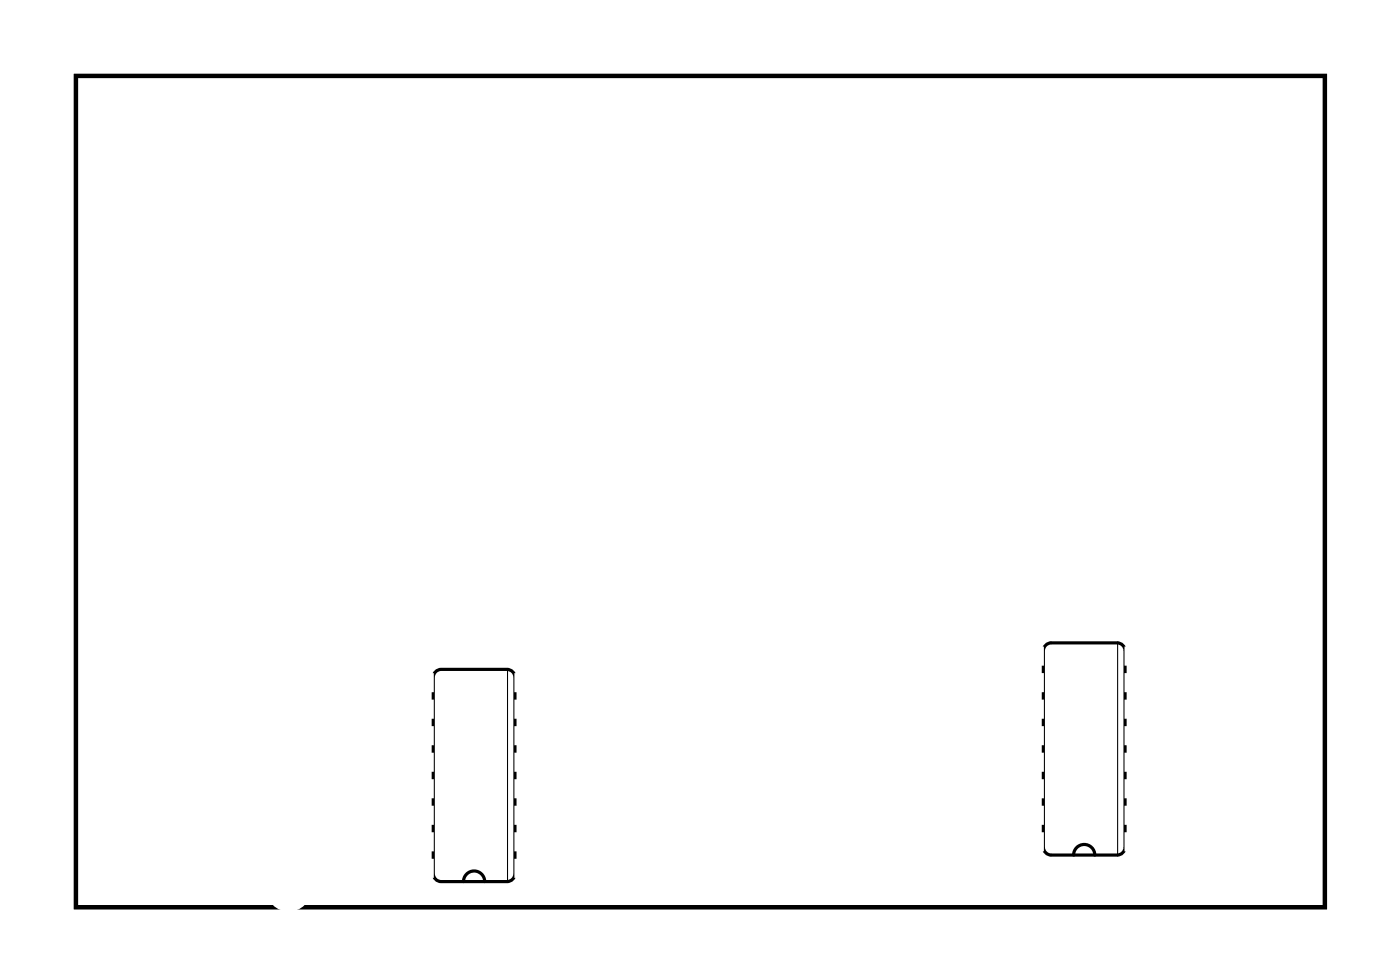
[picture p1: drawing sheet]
<svg xmlns="http://www.w3.org/2000/svg" width="67mm" height="47mm" viewBox="0 0 67 47" stroke-linecap="round" stroke-linejoin="round" font-family="sans-serif">
<path d="M3.6 3.6h59.8v39.8h-59.8z" fill="none" stroke="#000" stroke-width=".2"/>
<path d="M3.6 3.6v39.8h59.8v-39.8zM3.6 3.6h59.8v39.8h-59.8z" fill="#000"/>
<path d="M20.9 32.1l3.4-.1 .3 .2 .1 9.6-.2 .4h-3.4l-.3-.2-.1-9.6zM50.1 30.8h3.4l.3 .2 .1 9.6-.2 .3h-3.4l-.3-.2v-9.5zM22.2 42.2a.51 .51 0 0 1 .5-.5 .51 .51 0 0 1 .5 .5M51.4 40.9a.51 .51 0 0 1 .5-.5 .51 .51 0 0 1 .5 .5" fill="none" stroke="#000" stroke-width=".15"/>
<path d="M24.3 32v10.2M53.5 30.8v10.1" fill="none" stroke="#000" stroke-width=".05"/>
<circle cx="27.2" cy="7.3" r=".74" fill="#fff"/>
<circle cx="27.2" cy="7.3" r=".74" fill="none" stroke="#fff" stroke-width=".76" stroke-linecap="butt"/>
<circle cx="29.8" cy="7.3" r=".74" fill="#fff"/>
<circle cx="29.8" cy="7.3" r=".74" fill="none" stroke="#fff" stroke-width=".76" stroke-linecap="butt"/>
<circle cx="32.3" cy="7.3" r=".74" fill="#fff"/>
<circle cx="32.3" cy="7.3" r=".74" fill="none" stroke="#fff" stroke-width=".76" stroke-linecap="butt"/>
<circle cx="34.9" cy="7.3" r=".74" fill="#fff"/>
<circle cx="34.9" cy="7.3" r=".74" fill="none" stroke="#fff" stroke-width=".76" stroke-linecap="butt"/>
<path d="M18.9 6.5v1.5h1.5v-1.5zM19.1 7.3a.5 .5 0 0 1 1 0 .5 .5 0 0 1-1 0z" fill="#fff"/>
<g fill="none" stroke="#fff" stroke-width=".25">
<path d="M18.9 6.5h1.5v1.5h-1.5z"/>
<circle cx="19.6" cy="7.3" r=".5"/>
</g>
<path d="M13.8 6.5v1.5h1.5v-1.5zM14 7.3a.5 .5 0 0 1 1 0 .5 .5 0 0 1-1 0z" fill="#fff"/>
<g fill="none" stroke="#fff" stroke-width=".25">
<path d="M13.8 6.5h1.5v1.5h-1.5z"/>
<circle cx="14.5" cy="7.3" r=".5"/>
</g>
<circle cx="19.6" cy="7.3" r=".63" fill="#fff"/>
<circle cx="19.6" cy="7.3" r=".63" fill="none" stroke="#fff" stroke-width=".51"/>
<circle cx="14.5" cy="7.3" r=".63" fill="#fff"/>
<circle cx="14.5" cy="7.3" r=".63" fill="none" stroke="#fff" stroke-width=".51"/>
<path d="M54 40h2v.6h-2z" fill="#fff"/>
<path d="M54 40h2v.6h-2z" fill="none" stroke="#fff" stroke-width=".25"/>
<path d="M54 38.7h2v.7h-2z" fill="#fff"/>
<path d="M54 38.7h2v.7h-2z" fill="none" stroke="#fff" stroke-width=".25"/>
<path d="M54 37.4h2v.7h-2z" fill="#fff"/>
<path d="M54 37.4h2v.7h-2z" fill="none" stroke="#fff" stroke-width=".25"/>
<path d="M54 36.2h2v.6h-2z" fill="#fff"/>
<path d="M54 36.2h2v.6h-2z" fill="none" stroke="#fff" stroke-width=".25"/>
<path d="M54 34.9h2v.7h-2z" fill="#fff"/>
<path d="M54 34.9h2v.7h-2z" fill="none" stroke="#fff" stroke-width=".25"/>
<path d="M54 33.6h2v.7h-2z" fill="#fff"/>
<path d="M54 33.6h2v.7h-2z" fill="none" stroke="#fff" stroke-width=".25"/>
<path d="M54 32.4h2v.6h-2z" fill="#fff"/>
<path d="M54 32.4h2v.6h-2z" fill="none" stroke="#fff" stroke-width=".25"/>
<path d="M54 31.1h2v.6h-2z" fill="#fff"/>
<path d="M54 31.1h2v.6h-2z" fill="none" stroke="#fff" stroke-width=".25"/>
<path d="M47.8 31.1h2.1v.6h-2.1z" fill="#fff"/>
<path d="M47.8 31.1h2.1v.6h-2.1z" fill="none" stroke="#fff" stroke-width=".25"/>
<path d="M47.8 32.4h2.1v.6h-2.1z" fill="#fff"/>
<path d="M47.8 32.4h2.1v.6h-2.1z" fill="none" stroke="#fff" stroke-width=".25"/>
<path d="M47.8 33.6h2.1v.7h-2.1z" fill="#fff"/>
<path d="M47.8 33.6h2.1v.7h-2.1z" fill="none" stroke="#fff" stroke-width=".25"/>
<path d="M47.8 34.9h2.1v.7h-2.1z" fill="#fff"/>
<path d="M47.8 34.9h2.1v.7h-2.1z" fill="none" stroke="#fff" stroke-width=".25"/>
<path d="M47.8 36.2h2.1v.6h-2.1z" fill="#fff"/>
<path d="M47.8 36.2h2.1v.6h-2.1z" fill="none" stroke="#fff" stroke-width=".25"/>
<path d="M47.8 37.4h2.1v.7h-2.1z" fill="#fff"/>
<path d="M47.8 37.4h2.1v.7h-2.1z" fill="none" stroke="#fff" stroke-width=".25"/>
<path d="M47.8 38.7h2.1v.7h-2.1z" fill="#fff"/>
<path d="M47.8 38.7h2.1v.7h-2.1z" fill="none" stroke="#fff" stroke-width=".25"/>
<path d="M47.8 40h2.1v.6h-2.1z" fill="#fff"/>
<path d="M47.8 40h2.1v.6h-2.1z" fill="none" stroke="#fff" stroke-width=".25"/>
<path d="M24.8 41.2h2v.7h-2z" fill="#fff"/>
<path d="M24.8 41.2h2v.7h-2z" fill="none" stroke="#fff" stroke-width=".25"/>
<path d="M24.8 40h2v.6h-2z" fill="#fff"/>
<path d="M24.8 40h2v.6h-2z" fill="none" stroke="#fff" stroke-width=".25"/>
<path d="M24.8 38.7h2v.7h-2z" fill="#fff"/>
<path d="M24.8 38.7h2v.7h-2z" fill="none" stroke="#fff" stroke-width=".25"/>
<path d="M24.8 37.4h2v.7h-2z" fill="#fff"/>
<path d="M24.8 37.4h2v.7h-2z" fill="none" stroke="#fff" stroke-width=".25"/>
<path d="M24.8 36.2h2v.6h-2z" fill="#fff"/>
<path d="M24.8 36.2h2v.6h-2z" fill="none" stroke="#fff" stroke-width=".25"/>
<path d="M24.8 34.9h2v.7h-2z" fill="#fff"/>
<path d="M24.8 34.9h2v.7h-2z" fill="none" stroke="#fff" stroke-width=".25"/>
<path d="M24.8 33.6h2v.7h-2z" fill="#fff"/>
<path d="M24.8 33.6h2v.7h-2z" fill="none" stroke="#fff" stroke-width=".25"/>
<path d="M24.8 32.4h2v.6h-2z" fill="#fff"/>
<path d="M24.8 32.4h2v.6h-2z" fill="none" stroke="#fff" stroke-width=".25"/>
<path d="M18.6 32.4h2v.6h-2z" fill="#fff"/>
<path d="M18.6 32.4h2v.6h-2z" fill="none" stroke="#fff" stroke-width=".25"/>
<path d="M18.6 33.6h2v.7h-2z" fill="#fff"/>
<path d="M18.6 33.6h2v.7h-2z" fill="none" stroke="#fff" stroke-width=".25"/>
<path d="M18.6 34.9h2v.7h-2z" fill="#fff"/>
<path d="M18.6 34.9h2v.7h-2z" fill="none" stroke="#fff" stroke-width=".25"/>
<path d="M18.6 36.2h2v.6h-2z" fill="#fff"/>
<path d="M18.6 36.2h2v.6h-2z" fill="none" stroke="#fff" stroke-width=".25"/>
<path d="M18.6 37.4h2v.7h-2z" fill="#fff"/>
<path d="M18.6 37.4h2v.7h-2z" fill="none" stroke="#fff" stroke-width=".25"/>
<path d="M18.6 38.7h2v.7h-2z" fill="#fff"/>
<path d="M18.6 38.7h2v.7h-2z" fill="none" stroke="#fff" stroke-width=".25"/>
<path d="M18.6 40h2v.6h-2z" fill="#fff"/>
<path d="M18.6 40h2v.6h-2z" fill="none" stroke="#fff" stroke-width=".25"/>
<path d="M18.6 41.2h2v.7h-2z" fill="#fff"/>
<path d="M18.6 41.2h2v.7h-2z" fill="none" stroke="#fff" stroke-width=".25"/>
<path d="M44.3 19.2v1.5h1.5v-1.5zM44.5 20a.5 .5 0 0 1 1 0 .5 .5 0 0 1-1 0z" fill="#fff"/>
<g fill="none" stroke="#fff" stroke-width=".25">
<path d="M44.3 19.2h1.5v1.5h-1.5z"/>
<circle cx="45" cy="20" r=".5"/>
</g>
<path d="M39.2 19.2v1.5h1.5v-1.5zM39.4 20a.5 .5 0 0 1 1 0 .5 .5 0 0 1-1 0z" fill="#fff"/>
<g fill="none" stroke="#fff" stroke-width=".25">
<path d="M39.2 19.2h1.5v1.5h-1.5z"/>
<circle cx="39.9" cy="20" r=".5"/>
</g>
<circle cx="45" cy="20" r=".63" fill="#fff"/>
<circle cx="45" cy="20" r=".63" fill="none" stroke="#fff" stroke-width=".51"/>
<circle cx="39.9" cy="20" r=".63" fill="#fff"/>
<circle cx="39.9" cy="20" r=".63" fill="none" stroke="#fff" stroke-width=".51"/>
<path d="M26.5 19.2v1.5h1.5v-1.5zM26.7 20a.5 .5 0 0 1 1 0 .5 .5 0 0 1-1 0z" fill="#fff"/>
<g fill="none" stroke="#fff" stroke-width=".25">
<path d="M26.5 19.2h1.5v1.5h-1.5z"/>
<circle cx="27.2" cy="20" r=".5"/>
</g>
<path d="M21.4 19.2v1.5h1.5v-1.5zM21.7 20a.5 .5 0 0 1 1 0 .5 .5 0 0 1-1 0z" fill="#fff"/>
<g fill="none" stroke="#fff" stroke-width=".25">
<path d="M21.4 19.2h1.5v1.5h-1.5z"/>
<circle cx="22.2" cy="20" r=".5"/>
</g>
<circle cx="27.2" cy="20" r=".63" fill="#fff"/>
<circle cx="27.2" cy="20" r=".63" fill="none" stroke="#fff" stroke-width=".51"/>
<circle cx="22.2" cy="20" r=".63" fill="#fff"/>
<circle cx="22.2" cy="20" r=".63" fill="none" stroke="#fff" stroke-width=".51"/>
<circle cx="18.4" cy="28.9" r=".72" fill="#fff"/>
<circle cx="18.4" cy="28.9" r=".72" fill="none" stroke="#fff" stroke-width=".69" stroke-linecap="butt"/>
<circle cx="20.9" cy="28.9" r=".72" fill="#fff"/>
<circle cx="20.9" cy="28.9" r=".72" fill="none" stroke="#fff" stroke-width=".69" stroke-linecap="butt"/>
<circle cx="23.4" cy="28.9" r=".72" fill="#fff"/>
<circle cx="23.4" cy="28.9" r=".72" fill="none" stroke="#fff" stroke-width=".69" stroke-linecap="butt"/>
<circle cx="26" cy="28.9" r=".72" fill="#fff"/>
<circle cx="26" cy="28.9" r=".72" fill="none" stroke="#fff" stroke-width=".69" stroke-linecap="butt"/>
<circle cx="28.5" cy="28.9" r=".72" fill="#fff"/>
<circle cx="28.5" cy="28.9" r=".72" fill="none" stroke="#fff" stroke-width=".69" stroke-linecap="butt"/>
<circle cx="31.1" cy="28.9" r=".72" fill="#fff"/>
<circle cx="31.1" cy="28.9" r=".72" fill="none" stroke="#fff" stroke-width=".69" stroke-linecap="butt"/>
<circle cx="33.6" cy="28.9" r=".72" fill="#fff"/>
<circle cx="33.6" cy="28.9" r=".72" fill="none" stroke="#fff" stroke-width=".69" stroke-linecap="butt"/>
<circle cx="36.1" cy="28.9" r=".72" fill="#fff"/>
<circle cx="36.1" cy="28.9" r=".72" fill="none" stroke="#fff" stroke-width=".69" stroke-linecap="butt"/>
<circle cx="38.7" cy="28.9" r=".72" fill="#fff"/>
<circle cx="38.7" cy="28.9" r=".72" fill="none" stroke="#fff" stroke-width=".69" stroke-linecap="butt"/>
<circle cx="41.2" cy="28.9" r=".72" fill="#fff"/>
<circle cx="41.2" cy="28.9" r=".72" fill="none" stroke="#fff" stroke-width=".69" stroke-linecap="butt"/>
<circle cx="43.8" cy="28.9" r=".72" fill="#fff"/>
<circle cx="43.8" cy="28.9" r=".72" fill="none" stroke="#fff" stroke-width=".69" stroke-linecap="butt"/>
<circle cx="46.3" cy="28.9" r=".72" fill="#fff"/>
<circle cx="46.3" cy="28.9" r=".72" fill="none" stroke="#fff" stroke-width=".69" stroke-linecap="butt"/>
<circle cx="46.3" cy="13.6" r=".72" fill="#fff"/>
<circle cx="46.3" cy="13.6" r=".72" fill="none" stroke="#fff" stroke-width=".69" stroke-linecap="butt"/>
<circle cx="43.8" cy="13.6" r=".72" fill="#fff"/>
<circle cx="43.8" cy="13.6" r=".72" fill="none" stroke="#fff" stroke-width=".69" stroke-linecap="butt"/>
<circle cx="41.2" cy="13.6" r=".72" fill="#fff"/>
<circle cx="41.2" cy="13.6" r=".72" fill="none" stroke="#fff" stroke-width=".69" stroke-linecap="butt"/>
<circle cx="38.7" cy="13.6" r=".72" fill="#fff"/>
<circle cx="38.7" cy="13.6" r=".72" fill="none" stroke="#fff" stroke-width=".69" stroke-linecap="butt"/>
<circle cx="36.1" cy="13.6" r=".72" fill="#fff"/>
<circle cx="36.1" cy="13.6" r=".72" fill="none" stroke="#fff" stroke-width=".69" stroke-linecap="butt"/>
<circle cx="33.6" cy="13.6" r=".72" fill="#fff"/>
<circle cx="33.6" cy="13.6" r=".72" fill="none" stroke="#fff" stroke-width=".69" stroke-linecap="butt"/>
<circle cx="31.1" cy="13.6" r=".72" fill="#fff"/>
<circle cx="31.1" cy="13.6" r=".72" fill="none" stroke="#fff" stroke-width=".69" stroke-linecap="butt"/>
<circle cx="28.5" cy="13.6" r=".72" fill="#fff"/>
<circle cx="28.5" cy="13.6" r=".72" fill="none" stroke="#fff" stroke-width=".69" stroke-linecap="butt"/>
<circle cx="26" cy="13.6" r=".72" fill="#fff"/>
<circle cx="26" cy="13.6" r=".72" fill="none" stroke="#fff" stroke-width=".69" stroke-linecap="butt"/>
<circle cx="23.4" cy="13.6" r=".72" fill="#fff"/>
<circle cx="23.4" cy="13.6" r=".72" fill="none" stroke="#fff" stroke-width=".69" stroke-linecap="butt"/>
<circle cx="20.9" cy="13.6" r=".72" fill="#fff"/>
<circle cx="20.9" cy="13.6" r=".72" fill="none" stroke="#fff" stroke-width=".69" stroke-linecap="butt"/>
<circle cx="18.4" cy="13.6" r=".72" fill="#fff"/>
<circle cx="18.4" cy="13.6" r=".72" fill="none" stroke="#fff" stroke-width=".69" stroke-linecap="butt"/>
<path d="M17.7 13h1.3v1.3h-1.3z" fill="#fff"/>
<path d="M17.7 13h1.3v1.3h-1.3z" fill="none" stroke="#fff" stroke-width=".8" stroke-linecap="butt"/>
<circle cx="10.7" cy="27.6" r=".74" fill="#fff"/>
<circle cx="10.7" cy="27.6" r=".74" fill="none" stroke="#fff" stroke-width=".76" stroke-linecap="butt"/>
<circle cx="10.7" cy="25.1" r=".74" fill="#fff"/>
<circle cx="10.7" cy="25.1" r=".74" fill="none" stroke="#fff" stroke-width=".76" stroke-linecap="butt"/>
<circle cx="10.7" cy="22.5" r=".74" fill="#fff"/>
<circle cx="10.7" cy="22.5" r=".74" fill="none" stroke="#fff" stroke-width=".76" stroke-linecap="butt"/>
<circle cx="10.7" cy="20" r=".74" fill="#fff"/>
<circle cx="10.7" cy="20" r=".74" fill="none" stroke="#fff" stroke-width=".76" stroke-linecap="butt"/>
<circle cx="10.7" cy="17.4" r=".74" fill="#fff"/>
<circle cx="10.7" cy="17.4" r=".74" fill="none" stroke="#fff" stroke-width=".76" stroke-linecap="butt"/>
<circle cx="56.5" cy="17.4" r=".74" fill="#fff"/>
<circle cx="56.5" cy="17.4" r=".74" fill="none" stroke="#fff" stroke-width=".76" stroke-linecap="butt"/>
<circle cx="56.5" cy="20" r=".74" fill="#fff"/>
<circle cx="56.5" cy="20" r=".74" fill="none" stroke="#fff" stroke-width=".76" stroke-linecap="butt"/>
<circle cx="56.5" cy="22.5" r=".74" fill="#fff"/>
<circle cx="56.5" cy="22.5" r=".74" fill="none" stroke="#fff" stroke-width=".76" stroke-linecap="butt"/>
<circle cx="56.5" cy="25.1" r=".74" fill="#fff"/>
<circle cx="56.5" cy="25.1" r=".74" fill="none" stroke="#fff" stroke-width=".76" stroke-linecap="butt"/>
<circle cx="56.5" cy="27.6" r=".74" fill="#fff"/>
<circle cx="56.5" cy="27.6" r=".74" fill="none" stroke="#fff" stroke-width=".76" stroke-linecap="butt"/>
<circle cx="10.7" cy="12.4" r=".74" fill="#fff"/>
<circle cx="10.7" cy="12.4" r=".74" fill="none" stroke="#fff" stroke-width=".76" stroke-linecap="butt"/>
<circle cx="10.7" cy="9.8" r=".74" fill="#fff"/>
<circle cx="10.7" cy="9.8" r=".74" fill="none" stroke="#fff" stroke-width=".76" stroke-linecap="butt"/>
<circle cx="10.7" cy="7.3" r=".74" fill="#fff"/>
<circle cx="10.7" cy="7.3" r=".74" fill="none" stroke="#fff" stroke-width=".76" stroke-linecap="butt"/>
<circle cx="56.5" cy="7.3" r=".74" fill="#fff"/>
<circle cx="56.5" cy="7.3" r=".74" fill="none" stroke="#fff" stroke-width=".76" stroke-linecap="butt"/>
<circle cx="56.5" cy="9.8" r=".74" fill="#fff"/>
<circle cx="56.5" cy="9.8" r=".74" fill="none" stroke="#fff" stroke-width=".76" stroke-linecap="butt"/>
<circle cx="56.5" cy="12.4" r=".74" fill="#fff"/>
<circle cx="56.5" cy="12.4" r=".74" fill="none" stroke="#fff" stroke-width=".76" stroke-linecap="butt"/>
<circle cx="48.5" cy="7.3" r=".57" fill="#fff"/>
<circle cx="48.5" cy="7.3" r=".57" fill="none" stroke="#fff" stroke-width=".76" stroke-linecap="butt"/>
<circle cx="46.5" cy="7.3" r=".57" fill="#fff"/>
<circle cx="46.5" cy="7.3" r=".57" fill="none" stroke="#fff" stroke-width=".76" stroke-linecap="butt"/>
<circle cx="44.5" cy="7.3" r=".57" fill="#fff"/>
<circle cx="44.5" cy="7.3" r=".57" fill="none" stroke="#fff" stroke-width=".76" stroke-linecap="butt"/>
<circle cx="42.5" cy="7.3" r=".57" fill="#fff"/>
<circle cx="42.5" cy="7.3" r=".57" fill="none" stroke="#fff" stroke-width=".76" stroke-linecap="butt"/>
<circle cx="22.2" cy="40.3" r=".7" fill="#fff"/>
<circle cx="22.2" cy="40.3" r=".7" fill="none" stroke="#fff" stroke-width=".76" stroke-linecap="butt"/>
<circle cx="13.8" cy="42.6" r=".7" fill="#fff"/>
<circle cx="13.8" cy="42.6" r=".7" fill="none" stroke="#fff" stroke-width=".76" stroke-linecap="butt"/>
<circle cx="14.5" cy="32.7" r=".7" fill="#fff"/>
<circle cx="14.5" cy="32.7" r=".7" fill="none" stroke="#fff" stroke-width=".76" stroke-linecap="butt"/>
<circle cx="8.3" cy="32.6" r=".7" fill="#fff"/>
<circle cx="8.3" cy="32.6" r=".7" fill="none" stroke="#fff" stroke-width=".76" stroke-linecap="butt"/>
<circle cx="14.5" cy="37.8" r=".7" fill="#fff"/>
<circle cx="14.5" cy="37.8" r=".7" fill="none" stroke="#fff" stroke-width=".76" stroke-linecap="butt"/>
<circle cx="13.3" cy="25.1" r=".7" fill="#fff"/>
<circle cx="13.3" cy="25.1" r=".7" fill="none" stroke="#fff" stroke-width=".76" stroke-linecap="butt"/>
<circle cx="14.5" cy="35.2" r=".7" fill="#fff"/>
<circle cx="14.5" cy="35.2" r=".7" fill="none" stroke="#fff" stroke-width=".76" stroke-linecap="butt"/>
<circle cx="13.3" cy="22.5" r=".7" fill="#fff"/>
<circle cx="13.3" cy="22.5" r=".7" fill="none" stroke="#fff" stroke-width=".76" stroke-linecap="butt"/>
<circle cx="17.1" cy="34" r=".7" fill="#fff"/>
<circle cx="17.1" cy="34" r=".7" fill="none" stroke="#fff" stroke-width=".76" stroke-linecap="butt"/>
<circle cx="13.3" cy="18.7" r=".7" fill="#fff"/>
<circle cx="13.3" cy="18.7" r=".7" fill="none" stroke="#fff" stroke-width=".76" stroke-linecap="butt"/>
<circle cx="17.1" cy="39" r=".7" fill="#fff"/>
<circle cx="17.1" cy="39" r=".7" fill="none" stroke="#fff" stroke-width=".76" stroke-linecap="butt"/>
<circle cx="8.2" cy="28.9" r=".7" fill="#fff"/>
<circle cx="8.2" cy="28.9" r=".7" fill="none" stroke="#fff" stroke-width=".76" stroke-linecap="butt"/>
<circle cx="29.8" cy="37.8" r=".7" fill="#fff"/>
<circle cx="29.8" cy="37.8" r=".7" fill="none" stroke="#fff" stroke-width=".76" stroke-linecap="butt"/>
<circle cx="8.2" cy="9.8" r=".7" fill="#fff"/>
<circle cx="8.2" cy="9.8" r=".7" fill="none" stroke="#fff" stroke-width=".76" stroke-linecap="butt"/>
<circle cx="29.8" cy="35.2" r=".7" fill="#fff"/>
<circle cx="29.8" cy="35.2" r=".7" fill="none" stroke="#fff" stroke-width=".76" stroke-linecap="butt"/>
<circle cx="8.2" cy="7.3" r=".7" fill="#fff"/>
<circle cx="8.2" cy="7.3" r=".7" fill="none" stroke="#fff" stroke-width=".76" stroke-linecap="butt"/>
<path d="M9.7 36.3h.4v.6h-.4z" fill="#fff"/>
<path d="M9.7 36.3h.4v.6h-.4z" fill="none" stroke="#fff" stroke-width=".25"/>
<path d="M40.6 36.3h.4v.6h-.4z" fill="#fff"/>
<path d="M40.6 36.3h.4v.6h-.4z" fill="none" stroke="#fff" stroke-width=".25"/>
<path d="M40.1 36.3h.4v.6h-.4z" fill="#fff"/>
<path d="M40.1 36.3h.4v.6h-.4z" fill="none" stroke="#fff" stroke-width=".25"/>
<path d="M39.6 36.3h.4v.6h-.4z" fill="#fff"/>
<path d="M39.6 36.3h.4v.6h-.4z" fill="none" stroke="#fff" stroke-width=".25"/>
<path d="M38.6 36.3h.4v.6h-.4z" fill="#fff"/>
<path d="M38.6 36.3h.4v.6h-.4z" fill="none" stroke="#fff" stroke-width=".25"/>
<path d="M8.6 36.3h.4v.6h-.4z" fill="#fff"/>
<path d="M8.6 36.3h.4v.6h-.4z" fill="none" stroke="#fff" stroke-width=".25"/>
<path d="M7.6 36.3h.4v.6h-.4z" fill="#fff"/>
<path d="M7.6 36.3h.4v.6h-.4z" fill="none" stroke="#fff" stroke-width=".25"/>
<path d="M9.1 36.3h.4v.6h-.4z" fill="#fff"/>
<path d="M9.1 36.3h.4v.6h-.4z" fill="none" stroke="#fff" stroke-width=".25"/>
<path d="M8.1 36.3h.4v.6h-.4z" fill="#fff"/>
<path d="M8.1 36.3h.4v.6h-.4z" fill="none" stroke="#fff" stroke-width=".25"/>
<path d="M39.1 36.3h.4v.6h-.4z" fill="#fff"/>
<path d="M39.1 36.3h.4v.6h-.4z" fill="none" stroke="#fff" stroke-width=".25"/>
</svg>
